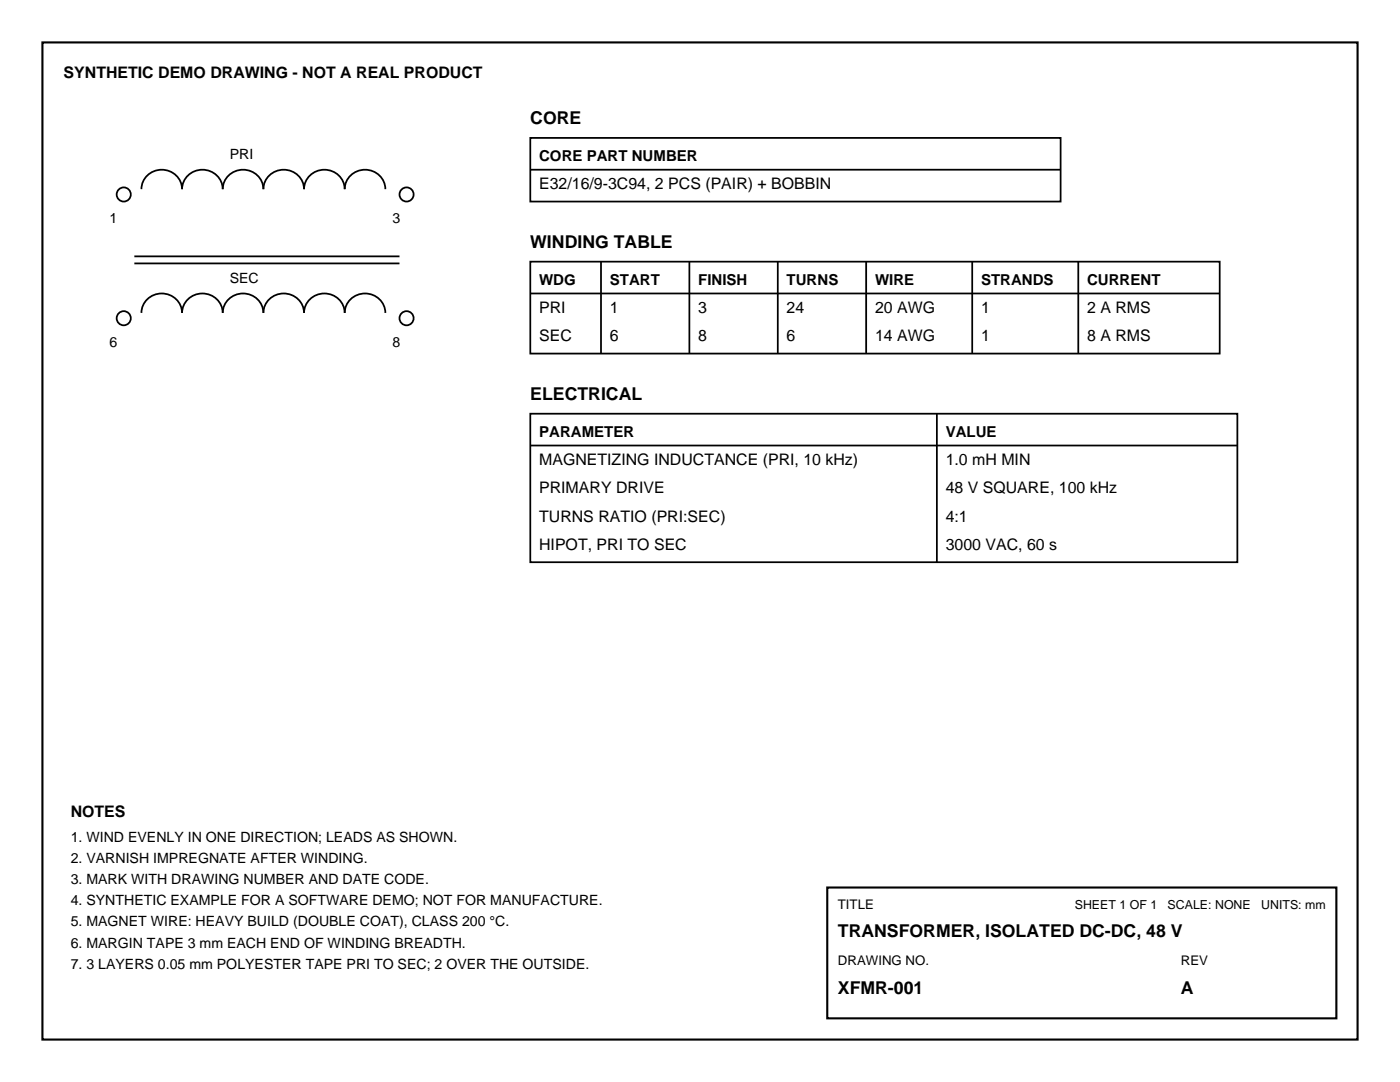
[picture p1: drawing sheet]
<svg xmlns="http://www.w3.org/2000/svg" width="279mm" height="216mm" viewBox="0 0 279 216" stroke-linecap="round" stroke-linejoin="round" font-family="sans-serif">
<defs><g id="words">
<g font-size="3.5">
<text x="105.8" y="24.7">CORE</text>
<text x="105.8" y="49.4">WINDING TABLE</text>
<text x="105.8" y="79.7">ELECTRICAL</text>
<text x="167.2" y="187">TRANSFORMER, ISOLATED DC-DC, 48 V</text>
<text x="167.2" y="198.3">XFMR-001</text>
<text x="235.7" y="198.3">A</text>
</g>
<g font-size="3.2">
<text x="12.7" y="15.5">SYNTHETIC DEMO DRAWING - NOT A REAL PRODUCT</text>
<text x="107.6" y="37.7">E32/16/9-3C94, 2 PCS (PAIR) + BOBBIN</text>
<text x="107.6" y="62.4">PRI</text>
<text x="121.7" y="62.4">1</text>
<text x="139.3" y="62.4">3</text>
<text x="157" y="62.4">24</text>
<text x="174.6" y="62.4">20 AWG</text>
<text x="195.8" y="62.4">1</text>
<text x="217" y="62.4">2 A RMS</text>
<text x="107.6" y="68.1">SEC</text>
<text x="121.7" y="68.1">6</text>
<text x="139.3" y="68.1">8</text>
<text x="157" y="68.1">6</text>
<text x="174.6" y="68.1">14 AWG</text>
<text x="195.8" y="68.1">1</text>
<text x="217" y="68.1">8 A RMS</text>
<text x="107.6" y="92.8">MAGNETIZING INDUCTANCE (PRI, 10 kHz)</text>
<text x="188.7" y="92.8">1.0 mH MIN</text>
<text x="107.6" y="98.4">PRIMARY DRIVE</text>
<text x="188.7" y="98.4">48 V SQUARE, 100 kHz</text>
<text x="107.6" y="104.1">TURNS RATIO (PRI:SEC)</text>
<text x="188.7" y="104.1">4:1</text>
<text x="107.6" y="109.7">HIPOT, PRI TO SEC</text>
<text x="188.7" y="109.7">3000 VAC, 60 s</text>
<text x="14.1" y="163">NOTES</text>
</g>
<g font-size="3">
<text x="107.6" y="32.1">CORE PART NUMBER</text>
<text x="107.6" y="56.8">WDG</text>
<text x="121.7" y="56.8">START</text>
<text x="139.3" y="56.8">FINISH</text>
<text x="157" y="56.8">TURNS</text>
<text x="174.6" y="56.8">WIRE</text>
<text x="195.8" y="56.8">STRANDS</text>
<text x="217" y="56.8">CURRENT</text>
<text x="107.6" y="87.1">PARAMETER</text>
<text x="188.7" y="87.1">VALUE</text>
</g>
<g font-size="2.8">
<text x="45.9" y="31.8">PRI</text>
<text x="21.9" y="44.4">1</text>
<text x="78.3" y="44.4">3</text>
<text x="45.9" y="56.4">SEC</text>
<text x="21.9" y="69.1">6</text>
<text x="78.3" y="69.1">8</text>
<text x="14.1" y="167.9">1. WIND EVENLY IN ONE DIRECTION; LEADS AS SHOWN.</text>
<text x="14.1" y="172.2">2. VARNISH IMPREGNATE AFTER WINDING.</text>
<text x="14.1" y="176.4">3. MARK WITH DRAWING NUMBER AND DATE CODE.</text>
<text x="14.1" y="180.6">4. SYNTHETIC EXAMPLE FOR A SOFTWARE DEMO; NOT FOR MANUFACTURE.</text>
<text x="14.1" y="184.9">5. MAGNET WIRE: HEAVY BUILD (DOUBLE COAT), CLASS 200 °C.</text>
<text x="14.1" y="189.1">6. MARGIN TAPE 3 mm EACH END OF WINDING BREADTH.</text>
<text x="14.1" y="193.3">7. 3 LAYERS 0.05 mm POLYESTER TAPE PRI TO SEC; 2 OVER THE OUTSIDE.</text>
</g>
<g font-size="2.6">
<text x="167.2" y="181.3">TITLE</text>
<text x="167.2" y="192.6">DRAWING NO.</text>
<text x="235.7" y="192.6">REV</text>
</g>
<g font-size="2.5">
<text x="214.5" y="181.3">SHEET 1 OF 1</text>
<text x="233" y="181.3">SCALE: NONE</text>
<text x="251.7" y="181.3">UNITS: mm</text>
</g>
</g></defs>
<path d="M8.5 8.5h262.4v198.9h-262.4zM165.1 177.1h101.6v26.1h-101.6z" fill="none" stroke="#000" stroke-width=".42"/>
<g fill="none" stroke="#000" stroke-width=".35">
<path d="M28.2 37.7a4.1 4.1 0 0 1 4.1-3.8 4.1 4.1 0 0 1 4 3.8 4.1 4.1 0 0 1 4.1-3.8 4.1 4.1 0 0 1 4 3.8 4.1 4.1 0 0 1 4.1-3.8 4.1 4.1 0 0 1 4.1 3.8 4.1 4.1 0 0 1 4-3.8 4.1 4.1 0 0 1 4.1 3.8 4.1 4.1 0 0 1 4-3.8 4.1 4.1 0 0 1 4.1 3.8 4.1 4.1 0 0 1 4-3.8 4.1 4.1 0 0 1 4.1 3.8M105.8 27.5h105.9v12.7h-105.9zM105.8 33.9h105.9M26.8 51.2h52.9M26.8 52.6h52.9M105.8 52.2h137.6v18.4h-137.6zM105.8 58.6h137.6M119.9 52.2v18.4M137.6 52.2v18.4M155.2 52.2v18.4M172.9 52.2v18.4M194 52.2v18.4"/>
<path d="M215.2 52.2v18.4M28.2 62.4a4.1 4.1 0 0 1 4.1-3.8 4.1 4.1 0 0 1 4 3.8 4.1 4.1 0 0 1 4.1-3.8 4.1 4.1 0 0 1 4 3.8 4.1 4.1 0 0 1 4.1-3.8 4.1 4.1 0 0 1 4.1 3.8 4.1 4.1 0 0 1 4-3.8 4.1 4.1 0 0 1 4.1 3.8 4.1 4.1 0 0 1 4-3.8 4.1 4.1 0 0 1 4.1 3.8 4.1 4.1 0 0 1 4-3.8 4.1 4.1 0 0 1 4.1 3.8M105.8 82.5h141.1v29.7h-141.1zM105.8 88.9h141.1M187 82.5v29.7"/>
<circle cx="24.7" cy="38.8" r="1.41"/>
<circle cx="81.1" cy="38.8" r="1.41"/>
<circle cx="24.7" cy="63.5" r="1.41"/>
<circle cx="81.1" cy="63.5" r="1.41"/>
</g>
<use href="#words"/>
</svg>
